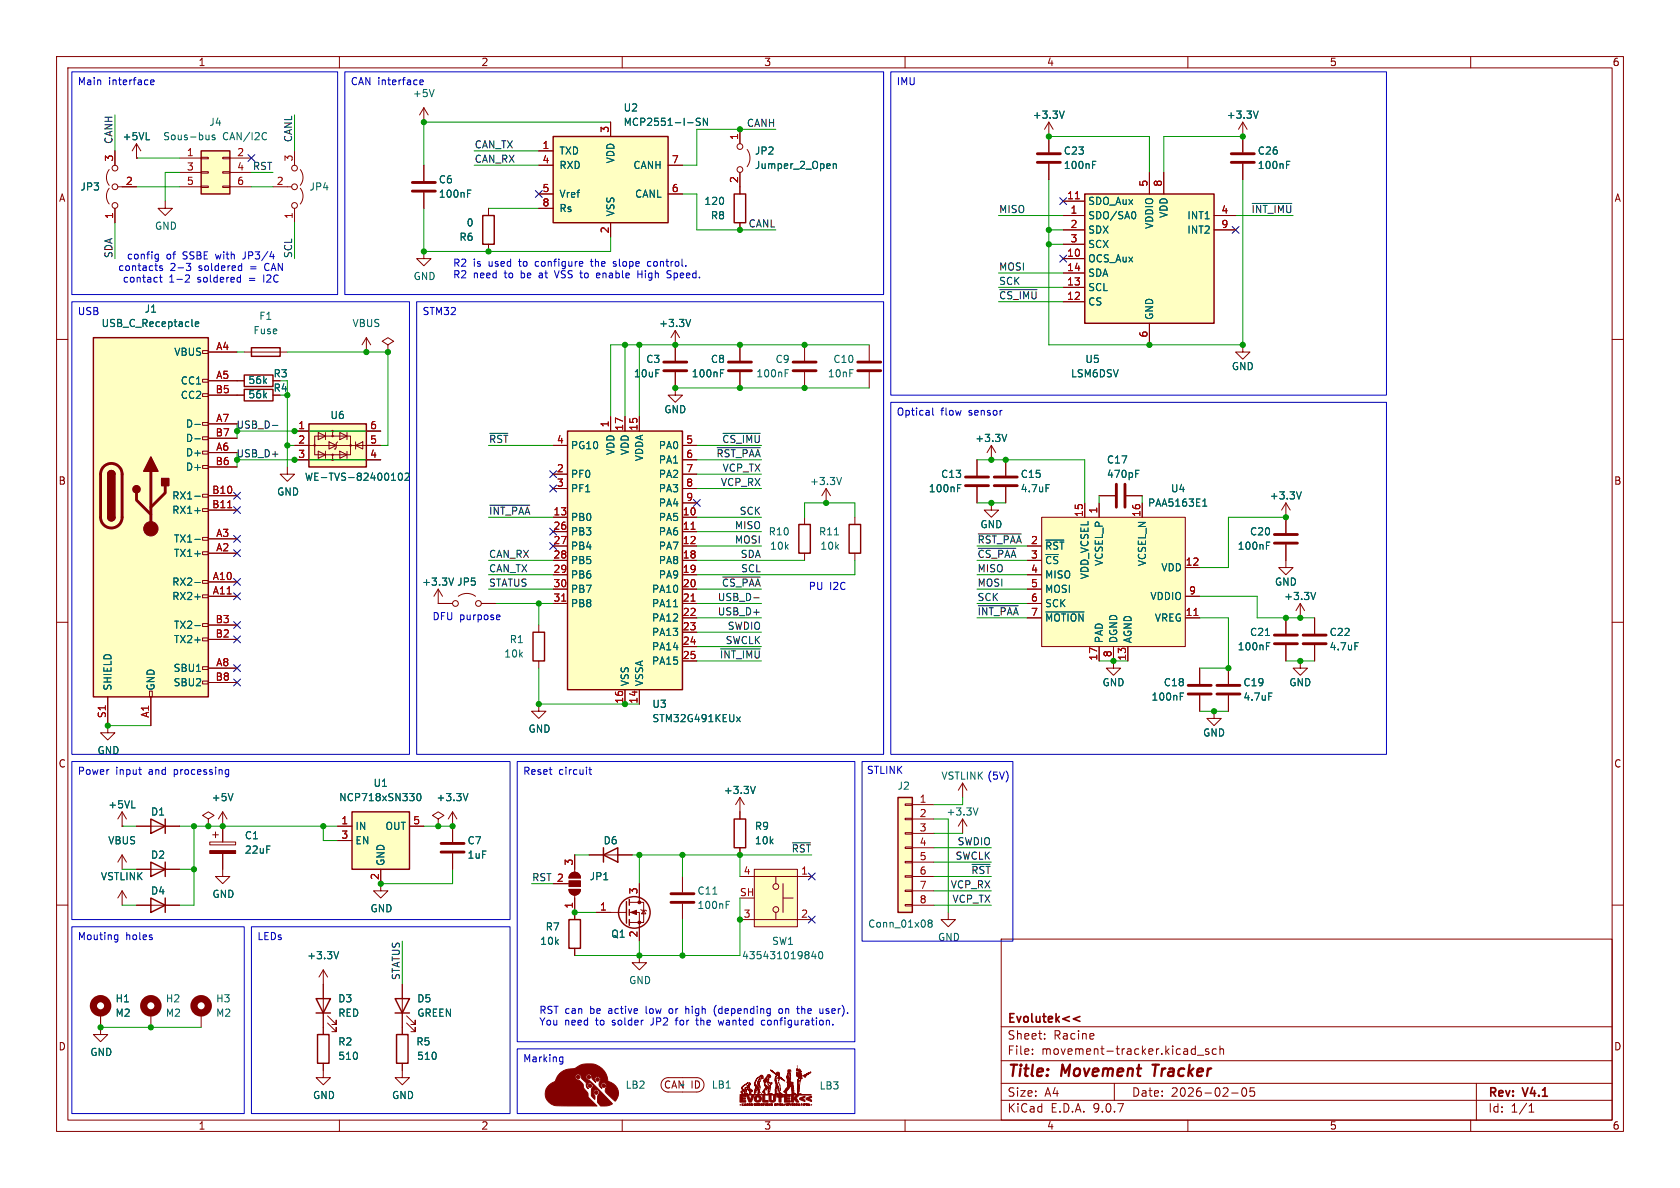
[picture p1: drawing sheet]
<svg xmlns="http://www.w3.org/2000/svg" width="297mm" height="210mm" viewBox="0 0 297 210" stroke-linecap="round" stroke-linejoin="round" font-family="sans-serif">
<defs><g id="words">
<g font-size="2.8" fill="#840000">
<text x="178" y="190.9">Title:</text>
<text x="187.7" y="190.9">Movement</text>
<text x="204.6" y="190.9">Tracker</text>
</g>
<g font-size="2.1" fill="#840000">
<text x="178" y="184">Sheet:</text>
<text x="178" y="181.2">Evolutek&lt;&lt;</text>
<text x="186.2" y="184">Racine</text>
<text x="178" y="186.7">File:</text>
<text x="184.1" y="186.7">movement-tracker.kicad_sch</text>
<text x="178" y="196.9">KiCad</text>
<text x="178" y="194.1">Size:</text>
<text x="184.7" y="194.1">A4</text>
<text x="185.7" y="196.9">E.D.A.</text>
<text x="193.3" y="196.9">9.0.7</text>
<text x="200" y="194.1">Date:</text>
<text x="207" y="194.1">2026-02-05</text>
<text x="263" y="194.3">Rev:</text>
<text x="263" y="196.9">Id:</text>
<text x="267.1" y="196.9">1/1</text>
<text x="269.4" y="194.3">V4.1</text>
</g>
<g font-size="1.8" fill="#840000">
<text x="35" y="11.9">1</text>
<text x="85" y="11.9">2</text>
<text x="135" y="11.9">3</text>
<text x="185" y="11.9">4</text>
<text x="235" y="11.9">5</text>
<text x="285" y="11.9">6</text>
<text x="10.3" y="35.9">A</text>
<text x="285.3" y="35.9">A</text>
<text x="48.3" y="69.4">R4</text>
<text x="48.3" y="66.9">R3</text>
<text x="10.3" y="85.9">B</text>
<text x="285.3" y="85.9">B</text>
<text x="10.3" y="135.9">C</text>
<text x="285.3" y="135.9">C</text>
<text x="10.3" y="185.9">D</text>
<text x="285.3" y="185.9">D</text>
<text x="117.3" y="192.6">CAN</text>
<text x="35" y="199.9">1</text>
<text x="85" y="199.9">2</text>
<text x="135" y="199.9">3</text>
<text x="185" y="199.9">4</text>
<text x="235" y="199.9">5</text>
<text x="285" y="199.9">6</text>
</g>
<g font-size="1.8" fill="#0000c2">
<text x="13.7" y="15.4">Main</text>
<text x="19.2" y="15.4">interface</text>
<text x="61.9" y="15.4">CAN interface</text>
<text x="158.4" y="15.4">IMU</text>
<text x="22.3" y="46.1">config</text>
<text x="29.4" y="46.1">of</text>
<text x="32.4" y="46.1">SSBE</text>
<text x="38.4" y="46.1">with</text>
<text x="43.4" y="46.1">JP3/4</text>
<text x="80" y="47.2">R2</text>
<text x="83.7" y="47.2">is</text>
<text x="86.5" y="47.2">used</text>
<text x="92" y="47.2">to</text>
<text x="95.1" y="47.2">configure</text>
<text x="105.2" y="47.2">the</text>
<text x="109.3" y="47.2">slope</text>
<text x="115.5" y="47.2">control.</text>
<text x="20.8" y="48.1">contacts</text>
<text x="21.6" y="50.2">contact</text>
<text x="29.9" y="50.2">1-2</text>
<text x="30.1" y="48.1">2-3</text>
<text x="35" y="50.2">soldered</text>
<text x="35.2" y="48.1">soldered</text>
<text x="44.3" y="50.2">=</text>
<text x="44.5" y="48.1">=</text>
<text x="47" y="50.2">I2C</text>
<text x="47.2" y="48.1">CAN</text>
<text x="80" y="49.3">R2</text>
<text x="83.7" y="49.3">need</text>
<text x="89.3" y="49.3">to</text>
<text x="92.4" y="49.3">be</text>
<text x="95.8" y="49.3">at</text>
<text x="98.8" y="49.3">VSS to</text>
<text x="106.5" y="49.3">enable</text>
<text x="114" y="49.3">High</text>
<text x="119.4" y="49.3">Speed.</text>
<text x="13.7" y="56">USB</text>
<text x="74.6" y="56">STM32</text>
<text x="158.4" y="73.8">Optical</text>
<text x="166.3" y="73.8">flow</text>
<text x="171.4" y="73.8">sensor</text>
<text x="142.9" y="104.5">PU</text>
<text x="146.6" y="104.5">I2C</text>
<text x="76.4" y="109.8">DFU purpose</text>
<text x="13.7" y="137.3">Power</text>
<text x="20.4" y="137.3">input</text>
<text x="26.4" y="137.3">and</text>
<text x="31" y="137.3">processing</text>
<text x="92.4" y="137.3">Reset</text>
<text x="98.8" y="137.3">circuit</text>
<text x="153.2" y="137">STLINK</text>
<text x="166.3" y="138">VSTLINK (5V)</text>
<text x="13.7" y="166.5">Mouting</text>
<text x="22.2" y="166.5">holes</text>
<text x="45.4" y="166.5">LEDs</text>
<text x="95.2" y="179.3">RST can</text>
<text x="104.4" y="179.3">be</text>
<text x="107.8" y="179.3">active</text>
<text x="114.6" y="179.3">low</text>
<text x="118.9" y="179.3">or</text>
<text x="122.1" y="179.3">high</text>
<text x="127.3" y="179.3">(depending</text>
<text x="139" y="179.3">on</text>
<text x="142.4" y="179.3">the</text>
<text x="146.6" y="179.3">user).</text>
<text x="95.2" y="181.4">You</text>
<text x="99.8" y="181.4">need</text>
<text x="105.5" y="181.4">to</text>
<text x="108.5" y="181.4">solder</text>
<text x="115.5" y="181.4">JP2</text>
<text x="120.2" y="181.4">for</text>
<text x="124" y="181.4">the</text>
<text x="128.1" y="181.4">wanted</text>
<text x="135.9" y="181.4">configuration.</text>
<text x="92.4" y="188.1">Marking</text>
</g>
<g font-size="1.8" fill="#006464">
<text x="72.9" y="17.4">+5V</text>
<text x="36.9" y="22.5">J4</text>
<text x="110.2" y="19.9">U2</text>
<text x="110.2" y="22.5">MCP2551-I-SN</text>
<text x="182.5" y="21.2">+3.3V</text>
<text x="216.8" y="21.2">+3.3V</text>
<text x="21.6" y="25">+5VL</text>
<text x="28.7" y="25">Sous-bus</text>
<text x="39.4" y="25">CAN/I2C</text>
<text x="98.8" y="27.5">TXD</text>
<text x="108.8" y="29" transform="rotate(-90 108.8 29)">VDD</text>
<text x="133.4" y="27.5">JP2</text>
<text x="188" y="27.5">C23</text>
<text x="222.3" y="27.5">C26</text>
<text x="14.1" y="33.9">JP3</text>
<text x="54.6" y="33.9">JP4</text>
<text x="77.5" y="32.6">C6</text>
<text x="77.5" y="35.2">100nF</text>
<text x="98.8" y="30.1">RXD</text>
<text x="98.8" y="35.2">Vref</text>
<text x="111.9" y="30.1">CANH</text>
<text x="112.2" y="35.2">CANL</text>
<text x="133.4" y="30.1">Jumper_2_Open</text>
<text x="188" y="30.1">100nF</text>
<text x="222.3" y="30.1">100nF</text>
<text x="27.3" y="40.8">GND</text>
<text x="82.4" y="40.2">0</text>
<text x="98.8" y="37.7">Rs</text>
<text x="108.8" y="38.4" transform="rotate(-90 108.8 38.4)">VSS</text>
<text x="124.4" y="36.4">120</text>
<text x="125.6" y="39">R8</text>
<text x="192.3" y="36.4">SDO_Aux</text>
<text x="192.3" y="39">SDO/SA0</text>
<text x="192.3" y="41.5">SDX</text>
<text x="204.1" y="40.6" transform="rotate(-90 204.1 40.6)">VDDIO</text>
<text x="206.6" y="38.6" transform="rotate(-90 206.6 38.6)">VDD</text>
<text x="209.8" y="39">INT1</text>
<text x="209.8" y="41.5">INT2</text>
<text x="81.1" y="42.8">R6</text>
<text x="192.3" y="44">SCX</text>
<text x="192.3" y="46.6">OCS_Aux</text>
<text x="73" y="49.7">GND</text>
<text x="192.3" y="49.1">SDA</text>
<text x="192.3" y="51.7">SCL</text>
<text x="17.9" y="58">USB_C_Receptacle</text>
<text x="25.5" y="55.5">J1</text>
<text x="44.7" y="59.3">Fuse</text>
<text x="45.7" y="56.7">F1</text>
<text x="62.2" y="58">VBUS</text>
<text x="116.4" y="58">+3.3V</text>
<text x="192.3" y="54.2">CS</text>
<text x="204.1" y="56.6" transform="rotate(-90 204.1 56.6)">GND</text>
<text x="30.7" y="63.1">VBUS</text>
<text x="114.1" y="64.4">C3</text>
<text x="125.6" y="64.4">C8</text>
<text x="137" y="64.4">C9</text>
<text x="147.2" y="64.4">C10</text>
<text x="191.8" y="64.4">U5</text>
<text x="217.7" y="65.6">GND</text>
<text x="31.9" y="68.2">CC1</text>
<text x="31.9" y="70.7">CC2</text>
<text x="43.8" y="70.6">56k</text>
<text x="43.8" y="68.1">56k</text>
<text x="112" y="66.9">10uF</text>
<text x="122.2" y="66.9">100nF</text>
<text x="133.6" y="66.9">100nF</text>
<text x="146.3" y="66.9">10nF</text>
<text x="189.2" y="66.9">LSM6DSV</text>
<text x="32.8" y="75.8">D-</text>
<text x="58.3" y="74.3">U6</text>
<text x="117.3" y="73.3">GND</text>
<text x="32.8" y="78.3">D-</text>
<text x="32.8" y="80.9">D+</text>
<text x="32.8" y="83.4">D+</text>
<text x="100.8" y="79.6">PG10</text>
<text x="108.8" y="80.5" transform="rotate(-90 108.8 80.5)">VDD</text>
<text x="111.4" y="80.5" transform="rotate(-90 111.4 80.5)">VDD</text>
<text x="113.9" y="81.6" transform="rotate(-90 113.9 81.6)">VDDA</text>
<text x="116.4" y="79.6">PA0</text>
<text x="116.4" y="82.1">PA1</text>
<text x="172.3" y="78.3">+3.3V</text>
<text x="195.6" y="82.1">C17</text>
<text x="30.3" y="88.5">RX1-</text>
<text x="48.9" y="87.8">GND</text>
<text x="53.8" y="85.2">WE-TVS-82400102</text>
<text x="100.8" y="84.7">PF0</text>
<text x="100.8" y="87.2">PF1</text>
<text x="116.4" y="84.7">PA2</text>
<text x="116.4" y="87.2">PA3</text>
<text x="116.4" y="89.8">PA4</text>
<text x="143.1" y="86">+3.3V</text>
<text x="164.1" y="87.2">100nF</text>
<text x="166.3" y="84.7">C13</text>
<text x="180.3" y="84.7">C15</text>
<text x="180.3" y="87.2">4.7uF</text>
<text x="195.6" y="84.7">470pF</text>
<text x="202.9" y="89.8">PAA5163E1</text>
<text x="206.9" y="87.2">U4</text>
<text x="224.4" y="88.5">+3.3V</text>
<text x="30.3" y="91">RX1+</text>
<text x="100.8" y="92.3">PB0</text>
<text x="100.8" y="94.8">PB3</text>
<text x="116.4" y="92.3">PA5</text>
<text x="116.4" y="94.8">PA6</text>
<text x="135.8" y="94.8">R10</text>
<text x="144.7" y="94.8">R11</text>
<text x="173.2" y="93.6">GND</text>
<text x="220.9" y="94.8">C20</text>
<text x="30.7" y="96.1">TX1-</text>
<text x="30.7" y="98.7">TX1+</text>
<text x="100.8" y="97.4">PB4</text>
<text x="100.8" y="99.9">PB5</text>
<text x="116.4" y="97.4">PA7</text>
<text x="116.4" y="99.9">PA8</text>
<text x="136" y="97.4">10k</text>
<text x="144.9" y="97.4">10k</text>
<text x="184.7" y="97.4">~{RST}</text>
<text x="184.7" y="99.9">~{CS}</text>
<text x="195.2" y="100.1" transform="rotate(-90 195.2 100.1)">VCSEL_P</text>
<text x="202.8" y="100.2" transform="rotate(-90 202.8 100.2)">VCSEL_N</text>
<text x="205.2" y="101.2">VDD</text>
<text x="218.7" y="97.4">100nF</text>
<text x="30.3" y="103.7">RX2-</text>
<text x="30.3" y="106.3">RX2+</text>
<text x="74.5" y="103.7">+3.3V</text>
<text x="80.7" y="103.7">JP5</text>
<text x="100.8" y="102.5">PB6</text>
<text x="100.8" y="105">PB7</text>
<text x="100.8" y="107.5">PB8</text>
<text x="115.2" y="105">PA10</text>
<text x="115.2" y="107.5">PA11</text>
<text x="116.4" y="102.5">PA9</text>
<text x="184.7" y="102.5">MISO</text>
<text x="184.7" y="105">MOSI</text>
<text x="184.7" y="107.5">SCK</text>
<text x="192.6" y="102.5" transform="rotate(-90 192.6 102.5)">VDD_VCSEL</text>
<text x="203.3" y="106.3">VDDIO</text>
<text x="225.3" y="103.7">GND</text>
<text x="226.9" y="106.3">+3.3V</text>
<text x="30.7" y="111.4">TX2-</text>
<text x="30.7" y="113.9">TX2+</text>
<text x="90" y="113.9">R1</text>
<text x="115.2" y="110.1">PA12</text>
<text x="115.2" y="112.6">PA13</text>
<text x="184.7" y="110.1">~{MOTION}</text>
<text x="195.2" y="113.8" transform="rotate(-90 195.2 113.8)">PAD</text>
<text x="197.7" y="113.8" transform="rotate(-90 197.7 113.8)">DGND</text>
<text x="200.3" y="113.8" transform="rotate(-90 200.3 113.8)">AGND</text>
<text x="204.1" y="110.1">VREG</text>
<text x="220.9" y="112.6">C21</text>
<text x="235" y="112.6">C22</text>
<text x="30.6" y="119">SBU1</text>
<text x="89" y="116.4">10k</text>
<text x="115.2" y="115.2">PA14</text>
<text x="115.2" y="117.7">PA15</text>
<text x="218.7" y="115.2">100nF</text>
<text x="235" y="115.2">4.7uF</text>
<text x="19.9" y="122.2" transform="rotate(-90 19.9 122.2)">SHIELD</text>
<text x="27.5" y="122.2" transform="rotate(-90 27.5 122.2)">GND</text>
<text x="30.6" y="121.5">SBU2</text>
<text x="111.4" y="121.4" transform="rotate(-90 111.4 121.4)">VSS</text>
<text x="113.9" y="121.4" transform="rotate(-90 113.9 121.4)">VSSA</text>
<text x="115.2" y="125.3">U3</text>
<text x="194.8" y="121.5">GND</text>
<text x="203.5" y="124.1">100nF</text>
<text x="205.6" y="121.5">C18</text>
<text x="219.7" y="121.5">C19</text>
<text x="219.7" y="124.1">4.7uF</text>
<text x="227.8" y="121.5">GND</text>
<text x="93.3" y="129.7">GND</text>
<text x="115.2" y="127.9">STM32G491KEUx</text>
<text x="212.6" y="130.4">GND</text>
<text x="17.1" y="133.5">GND</text>
<text x="19" y="143.1">+5VL</text>
<text x="37.3" y="141.8">+5V</text>
<text x="59.9" y="141.8">NCP718xSN330</text>
<text x="65.9" y="139.3">U1</text>
<text x="77.1" y="141.8">+3.3V</text>
<text x="127.9" y="140.6">+3.3V</text>
<text x="158.6" y="139.8">J2</text>
<text x="19" y="149.5">VBUS</text>
<text x="26.6" y="144.4">D1</text>
<text x="43.2" y="148.6">C1</text>
<text x="62.7" y="146.9">IN</text>
<text x="62.7" y="149.5">EN</text>
<text x="68.1" y="146.9">OUT</text>
<text x="82.6" y="149.5">C7</text>
<text x="106.6" y="149.5">D6</text>
<text x="133.4" y="146.9">R9</text>
<text x="133.4" y="149.5">10k</text>
<text x="167.2" y="144.4">+3.3V</text>
<text x="17.7" y="155.8">VSTLINK</text>
<text x="26.6" y="152">D2</text>
<text x="43.2" y="151.1">22uF</text>
<text x="68.2" y="153.2" transform="rotate(-90 68.2 153.2)">GND</text>
<text x="82.6" y="152">1uF</text>
<text x="104.1" y="155.8">JP1</text>
<text x="26.6" y="158.3">D4</text>
<text x="37.5" y="158.9">GND</text>
<text x="65.4" y="161.5">GND</text>
<text x="123.2" y="160.9">100nF</text>
<text x="123.2" y="158.3">C11</text>
<text x="95.4" y="167.2">10k</text>
<text x="96.4" y="164.7">R7</text>
<text x="108" y="166">Q1</text>
<text x="136.4" y="167.2">SW1</text>
<text x="153.4" y="164.2">Conn_01x08</text>
<text x="165.7" y="166.5">GND</text>
<text x="54.2" y="169.8">+3.3V</text>
<text x="131.1" y="169.8">435431019840</text>
<text x="20.3" y="179.9">M2</text>
<text x="20.3" y="177.4">H1</text>
<text x="29.2" y="179.9">M2</text>
<text x="29.2" y="177.4">H2</text>
<text x="38.1" y="179.9">M2</text>
<text x="38.1" y="177.4">H3</text>
<text x="59.7" y="177.4">D3</text>
<text x="59.7" y="179.9">RED</text>
<text x="73.7" y="177.4">D5</text>
<text x="73.7" y="179.9">GREEN</text>
<text x="111.1" y="174.2">GND</text>
<text x="59.7" y="185">R2</text>
<text x="73.5" y="185">R5</text>
<text x="15.9" y="186.9">GND</text>
<text x="59.7" y="187.6">510</text>
<text x="73.6" y="187.6">510</text>
<text x="55.2" y="194.5">GND</text>
<text x="69.2" y="194.5">GND</text>
<text x="110.5" y="192.7">LB2</text>
<text x="120.1" y="192.6">~ ID</text>
<text x="125.7" y="192.6">LB1</text>
<text x="144.8" y="192.8">LB3</text>
</g>
<g font-size="1.8" fill="#a90000">
<text x="107.7" y="23.6" transform="rotate(-90 107.7 23.6)">3</text>
<text x="20.1" y="28.6" transform="rotate(-90 20.1 28.6)">3</text>
<text x="32.9" y="27.7">1</text>
<text x="41.8" y="27.7">2</text>
<text x="51.8" y="28.6" transform="rotate(-90 51.8 28.6)">3</text>
<text x="95.8" y="26.4">1</text>
<text x="95.8" y="29">4</text>
<text x="118.7" y="29">7</text>
<text x="130.6" y="24.8" transform="rotate(-90 130.6 24.8)">1</text>
<text x="22.2" y="32.8">2</text>
<text x="32.9" y="30.2">3</text>
<text x="32.9" y="32.8">5</text>
<text x="41.8" y="30.2">4</text>
<text x="41.8" y="32.8">6</text>
<text x="48.8" y="32.8">2</text>
<text x="95.8" y="34">5</text>
<text x="118.7" y="34">6</text>
<text x="130.6" y="32.5" transform="rotate(-90 130.6 32.5)">2</text>
<text x="188.6" y="35.3">11</text>
<text x="202.9" y="33.1" transform="rotate(-90 202.9 33.1)">5</text>
<text x="205.5" y="33.1" transform="rotate(-90 205.5 33.1)">8</text>
<text x="20.1" y="38.8" transform="rotate(-90 20.1 38.8)">1</text>
<text x="51.8" y="38.8" transform="rotate(-90 51.8 38.8)">1</text>
<text x="95.8" y="36.6">8</text>
<text x="107.7" y="41.3" transform="rotate(-90 107.7 41.3)">2</text>
<text x="189.2" y="37.8">1</text>
<text x="189.2" y="40.4">2</text>
<text x="215.8" y="37.8">4</text>
<text x="215.8" y="40.4">9</text>
<text x="188.6" y="45.5">10</text>
<text x="189.2" y="42.9">3</text>
<text x="188.6" y="48">14</text>
<text x="188.6" y="50.5">13</text>
<text x="188.6" y="53.1">12</text>
<text x="202.9" y="59.8" transform="rotate(-90 202.9 59.8)">6</text>
<text x="38.1" y="62">A4</text>
<text x="38" y="69.6">B5</text>
<text x="38.1" y="67.1">A5</text>
<text x="38" y="77.2">B7</text>
<text x="38.1" y="74.7">A7</text>
<text x="52.6" y="75.9">1</text>
<text x="65.3" y="75.9">6</text>
<text x="107.7" y="75.6" transform="rotate(-90 107.7 75.6)">1</text>
<text x="110.2" y="76.2" transform="rotate(-90 110.2 76.2)">17</text>
<text x="112.8" y="76.2" transform="rotate(-90 112.8 76.2)">15</text>
<text x="38" y="82.3">B6</text>
<text x="38.1" y="79.8">A6</text>
<text x="52.6" y="78.5">2</text>
<text x="52.6" y="81">3</text>
<text x="65.3" y="78.5">5</text>
<text x="65.3" y="81">4</text>
<text x="98.4" y="78.5">4</text>
<text x="98.4" y="83.6">2</text>
<text x="121.2" y="78.5">5</text>
<text x="121.2" y="81">6</text>
<text x="121.2" y="83.6">7</text>
<text x="37.4" y="87.4">B10</text>
<text x="37.4" y="89.9">B11</text>
<text x="98.4" y="86.1">3</text>
<text x="121.2" y="86.1">8</text>
<text x="121.2" y="88.6">9</text>
<text x="38.1" y="95">A3</text>
<text x="97.7" y="91.2">13</text>
<text x="97.7" y="93.7">26</text>
<text x="120.6" y="91.2">10</text>
<text x="120.6" y="93.7">11</text>
<text x="191.5" y="91.5" transform="rotate(-90 191.5 91.5)">15</text>
<text x="194.1" y="90.9" transform="rotate(-90 194.1 90.9)">1</text>
<text x="201.7" y="91.5" transform="rotate(-90 201.7 91.5)">16</text>
<text x="38.1" y="97.5">A2</text>
<text x="97.7" y="96.3">27</text>
<text x="97.7" y="98.8">28</text>
<text x="97.7" y="101.3">29</text>
<text x="120.6" y="96.3">12</text>
<text x="120.6" y="98.8">18</text>
<text x="120.6" y="101.3">19</text>
<text x="182.2" y="96.3">2</text>
<text x="182.2" y="101.3">4</text>
<text x="182.2" y="98.8">3</text>
<text x="209.5" y="100.1">12</text>
<text x="37.5" y="102.6">A10</text>
<text x="37.5" y="105.2">A11</text>
<text x="97.7" y="103.9">30</text>
<text x="97.7" y="106.4">31</text>
<text x="120.6" y="103.9">20</text>
<text x="120.6" y="106.4">21</text>
<text x="182.2" y="103.9">5</text>
<text x="182.2" y="106.4">6</text>
<text x="210.1" y="105.2">9</text>
<text x="38" y="110.2">B3</text>
<text x="38" y="112.8">B2</text>
<text x="120.6" y="109">22</text>
<text x="120.6" y="111.5">23</text>
<text x="182.2" y="109">7</text>
<text x="209.5" y="109">11</text>
<text x="38.1" y="117.9">A8</text>
<text x="120.6" y="114">24</text>
<text x="120.6" y="116.6">25</text>
<text x="194.1" y="116.9" transform="rotate(-90 194.1 116.9)">17</text>
<text x="196.6" y="116.3" transform="rotate(-90 196.6 116.3)">8</text>
<text x="199.1" y="116.9" transform="rotate(-90 199.1 116.9)">13</text>
<text x="38" y="120.4">B8</text>
<text x="110.2" y="124.5" transform="rotate(-90 110.2 124.5)">16</text>
<text x="112.8" y="124.5" transform="rotate(-90 112.8 124.5)">14</text>
<text x="18.8" y="127" transform="rotate(-90 18.8 127)">S1</text>
<text x="26.4" y="127" transform="rotate(-90 26.4 127)">A1</text>
<text x="162.5" y="142">1</text>
<text x="60.3" y="145.8">1</text>
<text x="60.3" y="148.3">3</text>
<text x="73" y="145.8">5</text>
<text x="162.5" y="144.5">2</text>
<text x="162.5" y="147.1">3</text>
<text x="162.5" y="149.6">4</text>
<text x="67.1" y="155.6" transform="rotate(-90 67.1 155.6)">2</text>
<text x="98.4" y="156">2</text>
<text x="101.3" y="153.1" transform="rotate(-90 101.3 153.1)">3</text>
<text x="131.4" y="154.7">4</text>
<text x="141.5" y="154.7">1</text>
<text x="162.5" y="152.1">5</text>
<text x="162.5" y="154.7">6</text>
<text x="101.3" y="160.7" transform="rotate(-90 101.3 160.7)">1</text>
<text x="106" y="161">1</text>
<text x="112.8" y="158.2" transform="rotate(-90 112.8 158.2)">3</text>
<text x="130.7" y="158.5">SH</text>
<text x="162.5" y="157.2">7</text>
<text x="162.5" y="159.8">8</text>
<text x="112.8" y="165.8" transform="rotate(-90 112.8 165.8)">2</text>
<text x="131.4" y="162.3">3</text>
<text x="141.5" y="162.3">2</text>
</g>
<g font-size="1.8" fill="#0f0f0f">
<text x="131.9" y="22.5">CANH</text>
<text x="20" y="25.5" transform="rotate(-90 20 25.5)">CANH</text>
<text x="51.7" y="25.2" transform="rotate(-90 51.7 25.2)">CANL</text>
<text x="83.8" y="28.9">CAN_RX</text>
<text x="83.8" y="26.3">CAN_TX</text>
<text x="44.6" y="30.1">RST</text>
<text x="132.2" y="40.3">CANL</text>
<text x="176.5" y="37.8">MISO</text>
<text x="221.1" y="37.8">~{INT_IMU}</text>
<text x="20" y="45.7" transform="rotate(-90 20 45.7)">SDA</text>
<text x="51.7" y="45.7" transform="rotate(-90 51.7 45.7)">SCL</text>
<text x="176.5" y="47.9">MOSI</text>
<text x="176.5" y="53">~{CS_IMU}</text>
<text x="176.5" y="50.5">SCK</text>
<text x="86.4" y="78.4">~{RST}</text>
<text x="126.6" y="80.9">~{RST_PAA}</text>
<text x="127.6" y="78.4">~{CS_IMU}</text>
<text x="127.6" y="83.5">VCP_TX</text>
<text x="127.3" y="86">VCP_RX</text>
<text x="86.4" y="91.1">~{INT_PAA}</text>
<text x="129.8" y="93.6">MISO</text>
<text x="130.7" y="91.1">SCK</text>
<text x="86.4" y="101.3">CAN_TX</text>
<text x="86.4" y="98.7">CAN_RX</text>
<text x="129.8" y="96.2">MOSI</text>
<text x="130.8" y="98.7">SDA</text>
<text x="130.9" y="101.3">SCL</text>
<text x="172.7" y="98.7">~{CS_PAA}3</text>
<text x="172.7" y="96.2">~{RST_PAA}</text>
<text x="172.7" y="101.3">MISO</text>
<text x="86.4" y="103.8">STATUS</text>
<text x="126.8" y="106.3">USB_D-</text>
<text x="127.5" y="103.8">~{CS_PAA}</text>
<text x="172.7" y="103.8">MOSI</text>
<text x="172.7" y="106.3">SCK</text>
<text x="126.8" y="108.9">USB_D+</text>
<text x="128.2" y="114">SWCLK</text>
<text x="128.6" y="111.4">SWDIO</text>
<text x="172.7" y="108.9">~{INT_PAA}7</text>
<text x="127.2" y="116.5">~{INT_IMU}</text>
<text x="169.2" y="149.5">SWDIO</text>
<text x="94" y="155.9">RST 2</text>
<text x="139.9" y="150.8">~{RST}</text>
<text x="168.8" y="152.1">SWCLK</text>
<text x="171.6" y="154.6">~{RST}</text>
<text x="168" y="157.1">VCP_RX</text>
<text x="168.3" y="159.7">VCP_TX</text>
<text x="70.8" y="173.3" transform="rotate(-90 70.8 173.3)">STATUS</text>
</g>
<g font-size="1.8" fill="#009600">
<text x="41.7" y="75.9">USB_D-</text>
<text x="41.7" y="80.9">USB_D+</text>
</g>
</g></defs>
<g fill="none" stroke="#840000" stroke-width=".18">
<path d="M10 10h277v190h-277zM12 12h273v186h-273zM60 10v2M110 10v2M160 10v2M210 10v2M260 10v2M185.4 24.1v2.8M185.4 29v2.8M219.7 21.6l-.8 1.3M219.7 21.6l.8 1.3M219.7 21.6v5.3"/>
<path d="M219.7 29v2.8M10 60h2M219.7 61v1.2h1.3l-1.3 1.3-1.3-1.3h1.3M285 60h2M10 110h2M232.4 109.2v2.8M232.4 114v2.8M285 110h2M170.2 144.8l-.8 1.3M170.2 144.8l.7 1.3M170.2 144.8v2.5M10 160h2"/>
<path d="M177 166h108v32h-108zM285 160h2M60 198v2M110 198v2M160 198v2M177 194.5h108M177 191.5h108M177 187.5h108M177 181.5h108M182.5 186.3v.1M182.5 185.5v.1M184.7 183.6v.1"/>
<path d="M184.7 182.8v.1M193.3 182.8l.1 .3-.7 .1M197 191.5v3M210 198v2M211.7 186.5h1.1M213.7 185.5l-.4-.1-.2 .2 .1 .2 .5 .2v.3h-.6M215 185.5l-.4-.1-.3 .3v.4l.2 .2h.5M215.7 185.5l.2-.1 .3 .1 .1 .9M215.7 184.9v1.5M217.7 193.2h1.2M219.7 192.4l.2-.1a.81 .81 0 0 1 .6 .6 .81 .81 0 0 1-.3 .8l-.2 .1a.81 .81 0 0 1-.3-1.4zM221.7 192.3h-.7v.7l.2-.1h.5l.1 .3-.1 .5-.2 .1-.5-.1"/>
<path d="M260 198v2M261 191.5v6.5M270.3 196.6h.9M270.3 195.5l.4-.4v1.5"/>
</g>
<path d="M203.7 188.2h1.2M204.3 188.2l-.2 2" fill="none" stroke="#840000" stroke-width=".4"/>
<path d="M190.9 179.7l-1.1 .4 1.1 .4" fill="none" stroke="#840000" stroke-width=".3"/>
<path d="M222.4 19.6l-.4 1.3M193.2 29.1h.4M193.2 28.5h.6M227.4 29.1h.5M227.4 28.5h.6M239.5 113.6h.6M172.9 142.8l-.4 1.3" fill="none" stroke="#006464" stroke-width=".18"/>
<path d="M183.4 27.2h4.1M183.4 28.7h4.1M217.7 27.2h4M217.7 28.7h4M230.4 113.8h4M230.4 112.3h4" fill="none" stroke="#840000" stroke-width=".51"/>
<path d="M158.7 141h2.6v20.3h-2.6z" fill="#ffffc2"/>
<path d="M94.2 111.8h2.1v5h-2.1zM26.7 158.8l2.5 1.2-2.5 1.3zM26.7 152.4l2.5 1.3-2.5 1.2zM29.2 152.4v2.5M29.2 158.8v2.5M158.7 141h2.6v20.3h-2.6z" fill="none" stroke="#840000" stroke-width=".25"/>
<g fill="none" stroke="#840000" stroke-width=".18">
<path d="M227.3 99.1v1.2h1.3l-1.3 1.3-1.2-1.3h1.2M77.5 104.1l-.8 1.3M77.5 104.1l.7 1.3M77.5 104.1v2.6h2.5M81 105.4a2.54 2.54 0 0 1 3.1 0M85.1 106.7h2.5M95.2 110.5v1.3M95.2 116.8v1.3M95.2 124.5v1.2h1.3l-1.3 1.3-1.2-1.3h1.2M24.1 153.7h7.6M160 142.1h1.3v.3h-1.3zM160 144.7h1.3v.2h-1.3z"/>
<path d="M160 147.2h1.3v.2h-1.3zM160 149.7h1.3v.3h-1.3zM160 152.3h1.3v.2h-1.3zM160 154.8h1.3v.3h-1.3zM160 157.4h1.3v.2h-1.3zM160 159.9h1.3v.2h-1.3zM161.3 142.2h3.8M161.3 144.8h3.8M161.3 147.3h3.8M161.3 149.9h3.8M161.3 152.4h3.8M161.3 154.9h3.8"/>
<path d="M161.3 157.5h3.8M24.1 160h7.6M161.3 160h3.8M167.6 161.3v1.3h1.3l-1.3 1.2-1.2-1.2h1.2"/>
<circle cx="80.5" cy="106.7" r=".51"/>
<circle cx="84.6" cy="106.7" r=".51"/>
</g>
<path d="M80.2 102.2l-.4 1.2M164.3 163.2l-.2-.3 .2-.3h.2l.3 .3-.3 .3M164.3 163.2l-.2 .2v.4l.2 .1 .4-.1 .1-.1v-.3l-.3-.2M164.3 163.2h.2" fill="none" stroke="#006464" stroke-width=".18"/>
<path d="M100.3 76.2h20.3v45.7h-20.3z" fill="#ffffc2"/>
<path d="M129.8 34.3h2v5.1h-2zM100.3 76.2h20.3v45.7h-20.3zM26.7 144.8l2.5 1.3-2.5 1.2zM29.2 144.8v2.5" fill="none" stroke="#840000" stroke-width=".25"/>
<g fill="none" stroke="#840000" stroke-width=".18">
<path d="M130.8 22.9v2.5M130.8 30.5v3.8M130.8 39.4v1.2M132.1 26.4a2.54 2.54 0 0 1 0 3.1M97.8 78.7h2.5M107.9 73.7v2.5M110.5 73.7v2.5M113 73.7v2.5M120.6 78.7h2.6M153.7 61v2.8M153.7 65.8v2.8M97.8 83.8h2.5"/>
<path d="M97.8 86.4h2.5M97.8 91.4h2.5M97.8 94h2.5M97.8 96.5h2.5M97.8 99.1h2.5M120.6 83.8h2.6M120.6 86.4h2.6M120.6 91.4h2.6M120.6 94h2.6M120.6 96.5h2.6M120.6 99.1h2.6M120.6 81.3h2.6"/>
<path d="M120.6 88.9h2.6M172.7 81.3v2.8M172.7 86.1v2.8M175.3 88.9v1.3h1.2l-1.2 1.2-1.3-1.2h1.3M97.8 101.6h2.5M97.8 104.1h2.5M97.8 106.7h2.5M120.6 101.6h2.6M120.6 104.1h2.6M120.6 106.7h2.6M120.6 109.2h2.6M120.6 111.8h2.6"/>
<path d="M120.6 114.3h2.6M120.6 116.8h2.6M212.1 118.1v2.8M110.5 121.9v2.6M113 121.9v2.6M212.1 122.9v2.8M21.6 151.1l-.8 1.3M21.6 151.1l.8 1.3M21.6 151.1v2.6M24.1 146.1h7.6M80 143.5v5.3M80 150.9v2.8"/>
<path d="M80 143.5l-.8 1.3M80 143.5l.8 1.3"/>
<circle cx="130.8" cy="30" r=".51"/>
<circle cx="130.8" cy="25.9" r=".51"/>
</g>
<path d="M122.2 93.6h.7M99.3 106.3h.7M122.2 106.3h.7" fill="none" stroke="#a90000" stroke-width=".18"/>
<path d="M147.3 28.9v.9M147.3 29.1l.2-.2 .3 .1 .1 .8M169.3 86.3h.4M169.3 85.7h.6M119.1 107.3h.7M130.2 126.7l.7 .9M130.9 126.7l-.7 .9M208.7 123.1h.4M208.7 122.5h.6M82.7 140.3l-.4 1.2" fill="none" stroke="#006464" stroke-width=".18"/>
<path d="M151.6 64h4.1M151.6 65.5h4.1M170.7 85.9h4.1M170.7 84.3h4.1M210.1 122.7h4M210.1 121.2h4M78 149.1h4M78 150.6h4" fill="none" stroke="#840000" stroke-width=".51"/>
<path d="M191.8 34.3h22.8v22.9h-22.8z" fill="#ffffc2"/>
<g fill="none" stroke="#840000" stroke-width=".25">
<path d="M191.8 34.3h22.8v22.9h-22.8zM110.7 159.4v3.8M111.3 159v1M111.3 160.8v1M111.3 162.6v1"/>
<circle cx="112.1" cy="161.3" r="2.79"/>
</g>
<g fill="none" stroke="#840000" stroke-width=".18">
<path d="M74.9 19.1l-.7 1.2M74.9 19.1l.8 1.2M74.9 19.1v2.5M74.9 29.2v2.8M74.9 34v2.8M185.4 21.6l-.7 1.3M185.4 21.6l.8 1.3M185.4 21.6v2.5M188 35.6h3.8M188 38.1h3.8M203.2 30.5v3.8M205.7 30.5v3.8"/>
<path d="M214.6 38.1h3.8M74.9 44.5v1.2h1.3l-1.3 1.3-1.2-1.3h1.2M188 40.6h3.8M188 43.2h3.8M188 45.7h3.8M188 48.3h3.8M188 50.8h3.8M188 53.3h3.8M203.2 57.2v3.8M214.6 40.6h3.8M111.3 159.5h2.5v3.6h-2.5M113 156.2v3.3"/>
<path d="M105.4 161.3h5.3M111.3 161.3h1.7v5.1M113.3 160.8l.1 .1h.8l.1 .1M113.8 160.9l.4 .6h-.8z"/>
</g>
<path d="M190.1 35.1h.7" fill="none" stroke="#a90000" stroke-width=".18"/>
<path d="M76.7 15.8l-.4 1.3M188.1 19.6l-.4 1.3M82.7 34.2h.4M82.7 33.6h.6M200.5 37.4a.79 .79 0 0 1 0 1.3" fill="none" stroke="#006464" stroke-width=".18"/>
<path d="M72.9 32.3h4.1M72.9 33.8h4.1" fill="none" stroke="#840000" stroke-width=".51"/>
<g fill="#840000" stroke="#840000" stroke-width=".18">
<path d="M111.5 161.3l1-.4v.8z"/>
<circle cx="113" cy="159.5" r=".25"/>
<circle cx="113" cy="163.1" r=".25"/>
</g>
<path d="M133.3 153.7h7.7v10.1h-7.7z" fill="#ffffc2"/>
<g fill="none" stroke="#840000" stroke-width=".18">
<path d="M19.3 33.3a2.26 2.26 0 0 0 0 2.8M19.3 30a2.26 2.26 0 0 0 0 2.8M20.3 26.7v2.5M20.3 36.8v2.6M20.8 33h3.3M24.1 27.9h.1M24.1 25.4l-.7 1.3M24.1 25.4l.8 1.3M24.1 25.4v2.5M29.2 35.6v1.2h1.3l-1.3 1.3-1.3-1.3h1.3M48.3 33h3.3M52.1 26.7v2.5"/>
<path d="M52.1 36.8v2.6M53.1 30a2.26 2.26 0 0 1 0 2.8M53.1 33.3a2.26 2.26 0 0 1 0 2.8M41.9 69.9h1.3M41.9 67.3h1.3M43.2 62.2h7.6M119.4 68.6v1.3h1.2l-1.2 1.2-1.3-1.2h1.3M175.3 78.7l-.8 1.3M175.3 78.7l.7 1.3M175.3 78.7v2.6M227.3 88.9l-.7 1.3M227.3 88.9l.8 1.3"/>
<path d="M227.3 88.9v2.5M217.2 118.1v2.8M227.3 109.2v2.8M227.3 114v2.8M217.2 122.9v2.8M77.5 144.8l1-.7-1-.6-1 .6 1 .7v1.3M77.5 146.1h.1M130.8 154.9h12.7M133.3 153.7h7.7v10.1h-7.7zM137.2 154.9v1.3M138.4 158.8h1.8M138.4 156.2v5.1"/>
<path d="M101.6 161.3v1.3M101.6 167.6v1.3M113 168.9v1.3h1.3l-1.3 1.3-1.2-1.3h1.2M130.8 162.6h12.7M137.2 161.3v1.3M123.2 190.5h-5.1a1.27 1.27 0 0 0-1.2 1.3 1.27 1.27 0 0 0 1.2 1.2M123.2 190.5a1.27 1.27 0 0 1 1.3 1.3 1.27 1.27 0 0 1-1.3 1.2"/>
<circle cx="20.3" cy="33" r=".51"/>
<circle cx="20.3" cy="29.7" r=".51"/>
<circle cx="20.3" cy="36.3" r=".51"/>
<circle cx="52.1" cy="33" r=".51"/>
<circle cx="52.1" cy="29.7" r=".51"/>
<circle cx="52.1" cy="36.3" r=".51"/>
<circle cx="137.2" cy="156.7" r=".51"/>
<circle cx="137.2" cy="160.8" r=".51"/>
</g>
<path d="M25.9 24.7h.6M178 76.8l-.4 1.2M230.1 86.9l-.5 1.3M223.7 112.3h.7M223.9 114.2h.4M223.9 113.6h.6M224.3 122.5h.6M143.8 168.2l-.3 .9h.8M144.1 168.6v.9M144.8 168.3l.2-.1a.68 .68 0 0 1 .5 .7 .68 .68 0 0 1-.5 .6l-.2-.1-.1-.4z" fill="none" stroke="#006464" stroke-width=".18"/>
<path d="M43.2 68.8h5.1v2.1h-5.1zM43.2 66.3h5.1v2h-5.1zM44.4 61.5h5.1v1.5h-5.1zM100.6 162.6h2v5h-2z" fill="none" stroke="#840000" stroke-width=".25"/>
<g fill="#840000" stroke="#840000" stroke-width=".18">
<path d="M130.8 195.3h.2z"/>
<path d="M131.2 193.2h.1z"/>
<path d="M131.2 195.1l.2 .3h-.2z"/>
<path d="M131.5 195.1v.1z"/>
<path d="M131.7 195.1l.2 .1 .1 .2h-.4l.1-.1h.1h-.1z"/>
<path d="M131.7 192.3l.1 .1 .2-.2-.2 .3z"/>
<path d="M130.8 193.7h1v.2h-.6v.2h.6v.2h-.6v.3h.6v.2h-1z"/>
<path d="M131.3 192l1-.7-.3 .3a1.04 1.04 0 0 0-.8 .9l.5 .2v.6h.5h-.6v-.6l-.2 .2 .2-.2-.2 .1a.27 .27 0 0 0-.3 .1 .27 .27 0 0 0 .1 .3l.2 .1a.27 .27 0 0 1-.3-.1 .27 .27 0 0 1-.1-.3 .31 .31 0 0 0 .3-.2 .31 .31 0 0 0-.2-.4z"/>
<path d="M131.8 192.5l.1 .6z"/>
<path d="M132 195.1h.3l-.2 .1 .2 .2h-.3l.2-.1z"/>
<path d="M132.3 191.8l.1 .2z"/>
<path d="M132.4 192.1v.2z"/>
<path d="M132.4 191.9l.1 .5z"/>
<path d="M132.4 195.1h.2l-.1 .1 .1 .1a.15 .15 0 0 1-.1 .1 .15 .15 0 0 1-.1-.1h.2z"/>
<path d="M132.4 191.6l.2 .2h-.2h.2z"/>
<path d="M132.1 191.9l.1 .1a.9 .9 0 0 0 .4 1l.1 .3h-.2v-.3a.85 .85 0 0 1-.4-1z"/>
<path d="M132 193.7h.3l.3 .8 .3-.8h.4l-.5 1.1a.45 .45 0 0 1-.4 0 .45 .45 0 0 1-.2-.5z"/>
<path d="M132.5 191.4l.1 .3z"/>
<path d="M132.6 192.8l.1 .1z"/>
<path d="M132.8 193.2l-.1 .1z"/>
<path d="M132.7 193l.1 .1z"/>
<path d="M132.8 195.1a.18 .18 0 0 1 .3 .1 .18 .18 0 0 1-.1 .2 .18 .18 0 0 1-.3-.1h.3l-.1-.1-.2 .1z"/>
<path d="M132.4 192.4l.6 .5-.4-.3v.2z"/>
<path d="M133 192.7v.2z"/>
<path d="M133.3 195.1l.3 .1v.2l-.2-.1-.1 .1v-.2h.2z"/>
<path d="M133.8 192.7l-.1 .1z"/>
<path d="M133.9 192.5l-.1 .1z"/>
<path d="M133.8 195.1a.18 .18 0 0 1 .2 .1 .18 .18 0 0 1-.1 .2 .18 .18 0 0 1-.2-.1h.2l-.1-.1-.1 .1z"/>
<path d="M134.3 190.6v.1a1.36 1.36 0 0 0-.2 1.3l-.2-.7z"/>
<path d="M133.5 193.8a.65 .65 0 0 1 1.1 .1 .65 .65 0 0 1-.5 1 .65 .65 0 0 1-.7-.8h.3v.2a.27 .27 0 0 0 .4 .3 .27 .27 0 0 0 .1-.4 .26 .26 0 0 0-.2-.3 .26 .26 0 0 0-.3 .2h-.3z"/>
<path d="M133.8 190.6a.74 .74 0 0 1 .8-.3v-.1l-.3 .1 .1-.1a.28 .28 0 0 1 .3-.1 .28 .28 0 0 1 .2 .3l-.1-.2-.1 .1 .2 .3h-.3a.33 .33 0 0 0-.3-.3 .33 .33 0 0 0-.3 .3h-.1a.87 .87 0 0 0 0 1.4 .52 .52 0 0 1 .2 .7l.1 .6h-.2v-.9a.37 .37 0 0 0-.4 .1 .37 .37 0 0 0-.1 .4v.3l-.1 .1 .2-1.1h.4h-.4l-.2-.4 .6 .4-.6-.4v-.2z"/>
<path d="M134.1 195.1h.3v.3h-.3v-.1h.2h-.2v-.1h.2z"/>
<path d="M134.4 191.1l-.2 .7a.56 .56 0 0 1 .2-.7z"/>
<path d="M134.2 191.9v.1z"/>
<path d="M134.3 192.8v.2z"/>
<path d="M134.2 191.9l.1 .1z"/>
<path d="M134.3 192.5v.1z"/>
<path d="M134.3 193.1l.1 .1z"/>
<path d="M134.5 195.2a.18 .18 0 0 1 .3 0 .18 .18 0 0 1-.1 .2 .18 .18 0 0 1-.2-.2l.2 .1v-.1z"/>
<path d="M134.9 195.1h.3l-.1 .3z"/>
<path d="M135.2 192.9v.3z"/>
<path d="M135.3 195.1v.3z"/>
<path d="M135.4 192.7l.1-.2z"/>
<path d="M135.5 195.1a.21 .21 0 0 1 .2 0 .21 .21 0 0 1 .1 .3h-.3l-.1-.1h.3l-.1-.1-.2 .1z"/>
<path d="M135.7 191.6l.1 .1z"/>
<path d="M134.8 193.7h.4v.8h.6v.3h-1z"/>
<path d="M135.8 190.5v.2z"/>
<path d="M135.8 190.7v.2l.1-.1-.1 .4z"/>
<path d="M135.8 191.7l.1 .1z"/>
<path d="M135.9 190.7v.1z"/>
<path d="M136.1 192.9v.2z"/>
<path d="M135.9 191.8l.2 .2z"/>
<path d="M135.9 195.1l.1 .2 .1-.2a.19 .19 0 0 1 .1 .3 .19 .19 0 0 1-.3 0 .19 .19 0 0 1 0-.3z"/>
<path d="M136.2 191.6v.3z"/>
<path d="M136.1 192l.1 .3z"/>
<path d="M135.7 190a.32 .32 0 0 1 .5 .2l-.1-.1v.1l.1 .3h-.2l-.1-.3v.2h-.3a.71 .71 0 0 0 0 .8 .71 .71 0 0 0 .7 .3l.2 .1-.7-.1-.3-.3-.1-.5-.1 .6a.56 .56 0 0 0 .5 .8 .46 .46 0 0 1 .1 .7 .4 .4 0 0 0 .1 .5 .4 .4 0 0 0 .5 0h-.7l.1-1-.1-.1-.1 .1a.78 .78 0 0 0-.7 .8l.3 .2a.33 .33 0 0 1-.4-.2 .33 .33 0 0 1 .2-.4l.1-.2a.24 .24 0 0 0 .2-.2 .24 .24 0 0 0-.1-.2l.4 .1-.4-.1-.1-.2 .3 .2v-.1a.57 .57 0 0 1-.4-.7l-.1-.3 .2 .4 .1-.7-.3 .2z"/>
<path d="M136.4 191.3l.1 .1z"/>
<path d="M136.3 195.1h.3l-.2 .1h.1l-.1 .1 .2 .1h-.3z"/>
<path d="M136 193.7l.3-.1 .1 .9a.21 .21 0 0 0 .2 .1 .21 .21 0 0 0 .1-.2l.1-.7 .3-.1v.5a.6 .6 0 0 1-.6 .7 .6 .6 0 0 1-.5-.7z"/>
<path d="M136.9 195.1h.3l-.1 .1h.1l-.1 .1 .1 .1h-.3z"/>
<path d="M137.3 191v.2z"/>
<path d="M137.3 192.9v.1z"/>
<path d="M137.4 190.6l-.1 .2z"/>
<path d="M137.3 192.7v.1z"/>
<path d="M137.4 192.5v.1z"/>
<path d="M137.4 190.4v.2z"/>
<path d="M137.3 195.1l.3 .1-.2 .2-.1-.2h.2z"/>
<path d="M137.3 191.4l.1 .1z"/>
<path d="M137.7 190.9v.2z"/>
<path d="M137.6 191.3l.1 .1z"/>
<path d="M137.7 195.1v.3z"/>
<path d="M138 192.3v.5z"/>
<path d="M137.9 195.1h.3l-.2 .3z"/>
<path d="M137.3 193.7h1.2v.2h-.4v.9h-.4v-.9h-.4z"/>
<path d="M130.8 193.5h12.6z"/>
<path d="M136.2 189.1l1 .8 .3-.1-.3 .1a.3 .3 0 0 1 .3-.4 .3 .3 0 0 1 .3 .3l-.2-.2v.3l.2 .1a.3 .3 0 0 0 .2 .5h.1l.6 .6-.6-.5-.4 .2v-.4v.3l.3-.1-.4-.3-.1-.3a1.12 1.12 0 0 0-.1 1.7v.1l.3 .5 .1 1 .5 .1h-.6l-.1-1.2a.7 .7 0 0 0-.4 1l-.1 .1 .4 .1-.5-.1v-.6l.2-.6h.3h-.3v-.2h.2l.1 .2-.1-.2h-.2v-.2a1.72 1.72 0 0 1 0-1.7h.6h-.6z"/>
<path d="M138.3 195.1l.2 .3h-.3v-.1h.2h-.2z"/>
<path d="M138.8 195.1l-.1 .3z"/>
<path d="M139 195.1h.3l-.2 .1h.2l-.2 .1 .2 .1h-.3z"/>
<path d="M139.4 195.1l.3 .1-.3 .2v-.2h.2h-.2z"/>
<path d="M139.3 189.2l.4-.1 .1 .2h-.3l-.1 .3-.1-.1z"/>
<path d="M139.5 190v.1z"/>
<path d="M139.4 190.2l.3 .7-.2 .1-.1-.6z"/>
<path d="M138.7 193.7l1-.1v.3h-.6v.2h.6v.2h-.6v.3h.6v.2h-1z"/>
<path d="M139.6 189.7h.1l.1 .3-.1 .9z"/>
<path d="M139.8 195.1v.3z"/>
<path d="M139.7 191.1l.3 .5z"/>
<path d="M139.9 195.1h.3l-.1 .3z"/>
<path d="M140.2 191.3l.1 1-.3-.7 .1 .2z"/>
<path d="M140.3 192.4v.1z"/>
<path d="M140.3 192.7v.1z"/>
<path d="M140.3 193v.1z"/>
<path d="M140.3 195.1h.3l-.2 .1h.2l-.2 .1 .2 .1h-.3z"/>
<path d="M139.3 189.6l-.1 1 .2 .7h.1v-.3l.2 .1-.1 .1a2.08 2.08 0 0 1 .6 1.9l.5 .3h-.7l-.1-1.2-.3-.3-.1 .5-.5 .6h-.1l.2 .3a.41 .41 0 0 1-.5-.4l.4-.4 .4-.1 .2-.2v-.3l-.3 .6h-.3l.2-.4v-1.3a.89 .89 0 0 1 .1-1z"/>
<path d="M140.9 188.9l-.1 .4z"/>
<path d="M140.7 195.1h.2l-.1 .2 .2 .1a.18 .18 0 0 1-.3 0 .18 .18 0 0 1 0-.3z"/>
<path d="M139.9 193.7l.4-.1v.5l.1-.1a.55 .55 0 0 1 .8-.3l-.1 .1a.32 .32 0 0 0-.3 .3 .32 .32 0 0 0 .2 .3l.2 .4h-.1a.47 .47 0 0 1-.6-.5l-.2 .3v.2h-.4z"/>
<path d="M141 189.1h.1z"/>
<path d="M141.1 195.1l.1 .1 .2-.1v.3l-.2-.1-.1 .1z"/>
<path d="M140.9 189.5v.3a.29 .29 0 0 0 .2 .4v-.4l.2 .4a.53 .53 0 0 1-.2 .7l.2 .2h-.1l-.1 .7h.3l-.2 1.2 .1-1a.16 .16 0 0 0-.3 .1 .16 .16 0 0 0 .2 .2h-.1l-.1 1.1h.6h-.6v-2.5a.4 .4 0 0 0 .2-.6 .2 .2 0 0 1-.3 0 .2 .2 0 0 1-.1-.3z"/>
<path d="M141.3 189.7l.1 .1z"/>
<path d="M141.4 191.6v.1z"/>
<path d="M141.2 189.1l.5 .4h-.1l-.4-.3 .2 .4-.1 .1v.2l.3 .7 .2 .1-.3-.1v.5l-.1 .1v-.2h.1v-.3l-.3-.9 .1-.2z"/>
<path d="M141.4 191.4v.1z"/>
<path d="M141.3 189.2l.1 .3z"/>
<path d="M141.4 189.6l.1 .4-.1-.1z"/>
<path d="M141.4 189.1l.1 .1z"/>
<path d="M141.5 189.2l.1 .1z"/>
<path d="M141.7 195.1l-.1 .3z"/>
<path d="M141.6 189.7l.1 .8z"/>
<path d="M142 195.1v.3z"/>
<path d="M141.9 190.1l1.1-.5-.9 .6z"/>
<path d="M142.1 195.1h.3l-.2 .3-.1-.2h.2z"/>
<path d="M141.4 194.1l.9-.4v.3l-.5 .2 .5 .3v.2l-.9-.3z"/>
<path d="M142.2 190.2l1.1-.7v.1l-.5 .4a.42 .42 0 0 0-.5 .4l.2-.1-.2 .1z"/>
<path d="M142.5 195.1h.2l-.1 .1 .2 .2h-.3l.2-.1z"/>
<path d="M142.9 195.1l.3 .3h-.4l.1-.1h.1h-.1z"/>
<path d="M142.5 194.1l.9-.3a.3 .3 0 0 1 0 .3 .3 .3 0 0 1-.4 .1h-.1l.6 .3v.2l-1-.3z"/>
<path d="M143.4 195.3h.1z"/>
<path d="M98.9 189.8a4.1 4.1 0 0 1 2.7-.9 3.9 3.9 0 0 1 4.8 0 4.6 4.6 0 0 1 1.2 2.3 2.04 2.04 0 0 1 1.6 1.4 2.04 2.04 0 0 1-.5 2.1l-.6-.6a2.08 2.08 0 0 1-1.1-1.3v-.3a.55 .55 0 0 0 0-1 .55 .55 0 0 0-.8 .6l.2 .3a.86 .86 0 0 1-.3-1.4 .53 .53 0 0 0-.5-.7 .53 .53 0 0 0-.4 .8l.1 .2-.6-.6a.6 .6 0 0 0-.3-.7 .6 .6 0 0 0-.7 .1 .62 .62 0 0 0 .5 .9l4.1 4.1-.9 .4h-1.2a1.24 1.24 0 0 1-.6-1.5l.1-.3a.57 .57 0 0 0 .2-.9 .57 .57 0 0 0-.9 0 .57 .57 0 0 0 .1 .9l.1 .6a1.46 1.46 0 0 1-.6-1.7v-.1a.57 .57 0 0 0 .2-.9 .57 .57 0 0 0-.9 0 .57 .57 0 0 0 .1 .8 .77 .77 0 0 1-.4-1l-.8-.9a.56 .56 0 0 0-.6-.6 .56 .56 0 0 0-.5 .6 .56 .56 0 0 0 .6 .5 1.51 1.51 0 0 1 .9 1.4l.1 .2a1.36 1.36 0 0 1 .7 1.3l1.5 1.6h-5.7a3.5 3.5 0 0 1-2.7-.6 2.19 2.19 0 0 1 1-3.7z"/>
<circle cx="102.2" cy="190.4" r=".32"/>
<circle cx="104.1" cy="190.4" r=".31"/>
<circle cx="104.3" cy="191.9" r=".31"/>
<circle cx="105.4" cy="193.1" r=".32"/>
<circle cx="105.6" cy="190.8" r=".3"/>
<circle cx="106.7" cy="191.9" r=".31"/>
</g>
<path d="M225.3 113.8h4.1M225.3 112.3h4.1M215.1 122.7h4.1M215.1 121.2h4.1" fill="none" stroke="#840000" stroke-width=".51"/>
<path d="M35.6 26.7h5v7.6h-5z" fill="#ffffc2"/>
<g fill="none" stroke="#840000" stroke-width=".25">
<path d="M35.6 26.7h5v7.6h-5zM85.3 38.1h2.1v5.1h-2.1zM141.2 92.7h2.1v5.1h-2.1zM150.1 92.7h2v5.1h-2zM106.7 151.1l2.5-1.2v2.5zM106.7 149.9v2.5M129.8 144.8h2v5.1h-2zM55.9 176.5h2.5l-1.3 2.6zM55.9 179.1h2.5M69.8 176.5h2.6l-1.3 2.6zM69.8 179.1h2.6M56.1 182.9h2.1v5.1h-2.1z"/>
<path d="M70.1 182.9h2v5.1h-2z"/>
</g>
<g fill="none" stroke="#840000" stroke-width=".18">
<path d="M31.7 27.9h3.9M31.7 30.5h3.9M31.7 33h3.9M35.6 27.8h1.2v.3h-1.2zM35.6 30.4h1.2v.2h-1.2zM35.6 32.9h1.2v.2h-1.2zM39.4 27.8h1.2v.3h-1.2zM39.4 30.4h1.2v.2h-1.2zM39.4 32.9h1.2v.2h-1.2zM40.6 27.9h3.8M40.6 30.5h3.8M40.6 33h3.8"/>
<path d="M86.4 36.8v1.3M86.4 43.2v1.3M142.2 91.4v1.3M142.2 97.8v1.3M146 86.4l-.7 1.2M146 86.4l.8 1.2M146 86.4v2.5M151.1 91.4v1.3M151.1 97.8v1.3M177.8 81.3v2.8M177.8 86.1v2.8M229.9 106.7l-.8 1.3"/>
<path d="M229.9 106.7l.7 1.3M229.9 106.7v2.5M97.8 156.2h2.8M100.6 157.2h2a1.02 1.02 0 0 1-1 1 1.02 1.02 0 0 1-1-1zM100.9 154.5a1.02 1.02 0 0 1 1.1-.2 1.02 1.02 0 0 1 .6 .9h-2zM101.6 151.1v3.1M101.6 158.2v3.1M104.1 151.1h7.7M120.6 154.9v2.8M120.6 159.8v2.8M130.8 141l-.8 1.2M130.8 141l.8 1.2"/>
<path d="M130.8 141v3.8M130.8 149.9v1.2M17.8 179.1v3.8h1.2l-1.2 1.3-1.3-1.3h1.3M26.7 179.1v2.5M35.6 179.1v2.5M57.1 171.5v11.4M57.1 171.5l-.7 1.2M57.1 171.5l.8 1.2M57.9 179.6l1.5 1.5v-.8v.8h-.7M71.1 174v8.9M71.9 179.6l1.5 1.5v-.8v.8h-.8M57.1 188v2.5h1.3l-1.3 1.3-1.2-1.3h1.2"/>
<path d="M57.9 180.8l1.5 1.6v-.8v.8h-.7M71.1 188v2.5h1.3l-1.3 1.3-1.3-1.3h1.3M71.9 180.8l1.5 1.6v-.8v.8h-.8"/>
</g>
<g fill="none" stroke="#006464" stroke-width=".18">
<path d="M37 23.9v.8M37 24.6l-.2 .1M38 23.9h-.3l-.2 .1 .1 .2 .4 .1v.3h-.5M46.9 23.4l.2 .2M47.1 24.6l-.2 .1M147.5 94.6h.7M148.8 84.4l-.5 1.3M184.9 85.7h.6M232.6 104.7l-.4 1.3M133.5 139l-.4 1.3M126 158.1h.7M128.4 159.9h.4"/>
<path d="M128.4 159.3h.6M59.9 168.2l-.5 1.3"/>
</g>
<g fill="none" stroke="#840000" stroke-width="1.3">
<circle cx="17.8" cy="177.8" r="1.27"/>
<circle cx="26.7" cy="177.8" r="1.27"/>
<circle cx="35.6" cy="177.8" r="1.27"/>
</g>
<path d="M175.8 85.9h4M175.8 84.3h4M118.6 158h4.1M118.6 159.5h4.1" fill="none" stroke="#840000" stroke-width=".51"/>
<g fill="#840000" stroke="#840000" stroke-width=".18">
<path d="M100.6 157.2h2a1.02 1.02 0 0 1-1 1 1.02 1.02 0 0 1-1-1z"/>
<path d="M100.6 155.7h2v1h-2z"/>
<path d="M100.9 154.5a1.02 1.02 0 0 1 1.1-.2 1.02 1.02 0 0 1 .6 .9h-2z"/>
</g>
<path d="M97.8 24.1h20.3v15.3h-20.3z" fill="#ffffc2"/>
<path d="M97.8 24.1h20.3v15.3h-20.3z" fill="none" stroke="#840000" stroke-width=".25"/>
<g fill="none" stroke="#840000" stroke-width=".18">
<path d="M95.2 26.7h2.6M95.2 29.2h2.6M95.2 34.3h2.6M95.2 36.8h2.6M107.9 21.6v2.5M107.9 39.4v2.5M118.1 29.2h2.5M118.1 34.3h2.5M119.4 58.4v5.4M119.4 58.4l-.8 1.3M119.4 58.4l.7 1.3M119.4 65.8v2.8"/>
<path d="M130.8 61v2.8M130.8 65.8v2.8M142.2 61v2.8M142.2 65.8v2.8M194.3 87.6h2.8M199.1 87.6h2.8M227.3 91.4v2.8M227.3 96.3v2.8M229.9 116.8v1.3h1.2l-1.2 1.3-1.3-1.3h1.3"/>
</g>
<path d="M123.8 21l-.5-.1-.2 .1v.4l.6 .2 .1 .3-.2 .3-.5-.1M125.1 20.9v1.3l-.8-1.3v1.3M122.1 56.5l-.4 1.2M127.4 66h.4M127.4 65.3h.6M138.8 66h.4M138.8 65.3h.6M200.8 83.7h.4M200.8 83.1h.6M223.9 96.4h.4M223.9 95.8h.6" fill="none" stroke="#006464" stroke-width=".18"/>
<path d="M117.3 64h4.1M117.3 65.5h4.1M128.8 64h4M128.8 65.5h4M140.2 64h4.1M140.2 65.5h4.1M197.4 85.6v4.1M198.9 85.6v4.1M225.3 96h4.1M225.3 94.5h4.1" fill="none" stroke="#840000" stroke-width=".51"/>
<path d="M184.1 91.4h25.4v22.9h-25.4z" fill="#ffffc2"/>
<g fill="none" stroke="#840000" stroke-width=".18">
<path d="M181.6 96.5h2.5M181.6 99.1h2.5M184.1 91.4h25.4v22.9h-25.4zM191.8 88.9v2.5M194.3 88.9v2.5M201.9 88.9v2.5M181.6 101.6h2.5M181.6 104.1h2.5M181.6 106.7h2.5M181.6 109.2h2.5M194.3 114.3v2.5M196.8 114.3v3.8h1.3l-1.3 1.3-1.2-1.3h1.2"/>
<path d="M199.4 114.3v2.5M209.5 109.2h2.6M209.5 100.3h2.6M209.5 105.4h2.6M170.2 138.4l-.8 1.3M170.2 138.4l.7 1.3M170.2 138.4v2.6M214.6 125.7v1.3h1.3l-1.3 1.3-1.2-1.3h1.2"/>
</g>
<path d="M184.9 95.5h3.2M212.6 89.5h.8M212.8 88.5l.2-.3v1.3M184.9 108.2h6.7" fill="none" stroke="#006464" stroke-width=".18"/>
<path d="M211.1 108.8h.7" fill="none" stroke="#a90000" stroke-width=".18"/>
<path d="M16.5 59.7h20.3v63.5h-20.3z" fill="#ffffc2"/>
<g fill="none" stroke="#840000" stroke-width=".18">
<path d="M35.8 62h1v.5h-1zM35.8 67.1h1v.5h-1zM35.8 69.6h1v.5h-1zM35.8 74.7h1v.5h-1zM35.8 77.2h1v.5h-1zM35.8 79.8h1v.5h-1zM36.8 62.2h5.1M36.8 67.3h5.1M36.8 69.9h5.1M36.8 74.9h5.1M36.8 77.5h5.1M35.8 82.3h1v.5h-1z"/>
<path d="M35.8 87.4h1v.5h-1zM35.8 89.9h1v.5h-1zM35.8 95h1v.5h-1zM35.8 97.5h1v.5h-1zM36.8 80h5.1M36.8 82.6h5.1M36.8 87.6h5.1M36.8 90.2h5.1M36.8 95.3h5.1M36.8 97.8h5.1M35.8 102.6h1v.5h-1zM35.8 105.2h1v.5h-1z"/>
<path d="M35.8 110.2h1v.5h-1zM35.8 112.8h1v.5h-1zM35.8 117.9h1v.5h-1zM36.8 102.9h5.1M36.8 105.4h5.1M36.8 110.5h5.1M36.8 113h5.1M36.8 118.1h5.1M19 123.2v5.1M26.4 122.2h.5v1h-.5zM26.7 123.2v5.1M35.8 120.4h1v.5h-1z"/>
<path d="M36.8 120.7h5.1"/>
</g>
<path d="M16.5 59.7h20.3v63.5h-20.3zM19 83.8a.64 .64 0 0 1 .7-.6 .64 .64 0 0 1 .6 .6M19 91.4a.64 .64 0 0 0 .7 .7 .64 .64 0 0 0 .6-.7" fill="none" stroke="#840000" stroke-width=".25"/>
<path d="M18.3 82.5a1.9 1.9 0 0 1 2.1-.4 1.9 1.9 0 0 1 1.2 1.7v7.6a1.91 1.91 0 0 1-1.9 1.9 1.91 1.91 0 0 1-1.9-1.9v-7.7l.2-.7zM24.1 87.1v1.3l2.6 2.5M26.7 83.3v10.2M29.2 85.9v1.2l-2.5 2.6" fill="none" stroke="#840000" stroke-width=".51"/>
<g fill="#840000" stroke="#840000" stroke-width=".25">
<path d="M19 83.8h1.3v7.6h-1.3z"/>
<path d="M19.2 83.4a.64 .64 0 0 1 .7-.2 .64 .64 0 0 1 .4 .6h-1.3z"/>
<path d="M19 91.4h1.3a.64 .64 0 0 1-.6 .7 .64 .64 0 0 1-.7-.7z"/>
<path d="M26.7 80.8l1.2 2.5h-2.5z"/>
<path d="M28.6 84.6h1.2v1.3h-1.2z"/>
<circle cx="24.1" cy="86.5" r=".63"/>
</g>
<circle cx="26.7" cy="93.5" r="1.27" fill="#840000" stroke="#840000" stroke-width=".18"/>
<path d="M34.5 57.3l.6-.1v-.3h-.4l-.2 .2 .1 .6h.5M34.4 75h1M34.4 77.6h1M34.4 87.7h1M34.4 90.3h1M34.4 95.3h1M34.4 103h1M34.4 105.5h1M34.4 110.6h1" fill="none" stroke="#006464" stroke-width=".18"/>
<path d="M40.2 89.8h.8" fill="none" stroke="#a90000" stroke-width=".18"/>
<path d="M54.6 74.9h10.2v7.7h-10.2z" fill="#ffffc2"/>
<g fill="none" stroke="#840000" stroke-width=".18">
<path d="M64.8 59.7l-.8 1.3M64.8 59.7l.7 1.3M64.8 59.7v2.5M52.1 76.2h15.2M52.1 78.7h3.5M55.6 77.1h6.4v3.3h-6.4zM56.3 76.5l1.2 .6-1.2 .6zM56.3 79.8l1.2 .6-1.2 .6zM57.5 76.5v1.2M57.5 79.8v1.2M58.2 78.1l1.2 .6-1.2 .7zM58.8 76.2v.9"/>
<path d="M59.2 79.4h.1M59.7 78.1l-.3 .3v.7l-.2 .3M60.1 76.5l1.2 .6-1.2 .6zM60.1 79.8l1.2 .6-1.2 .6zM61.3 76.5v1.2M61.3 79.8v1.2M62 78.7h5.3M62.9 78.7l1.2-.6v1.3zM62.9 78.1v1.3M68.6 61l1-.7-1-.6-1 .6 1 .7v1.2M68.6 62.2h.1M50.8 82.6v1.2h1.3l-1.3 1.3-1.3-1.3h1.3"/>
<path d="M52.1 81.3h15.2M58.8 80.4v.8M19 128.3v1.2h1.3l-1.3 1.3-1.2-1.3h1.2M67.3 156.2v1.3h1.3l-1.3 1.3-1.3-1.3h1.3"/>
<circle cx="55.6" cy="78.7" r=".13"/>
<circle cx="58.8" cy="77.1" r=".13"/>
<circle cx="58.8" cy="76.2" r=".13"/>
<circle cx="62" cy="78.7" r=".13"/>
<circle cx="58.8" cy="81.3" r=".13"/>
<circle cx="58.8" cy="80.4" r=".13"/>
</g>
<path d="M55.6 78.7h6.4z" fill="#840000" stroke="#840000" stroke-width=".18"/>
<path d="M54.6 74.9h10.2v7.7h-10.2z" fill="none" stroke="#840000" stroke-width=".25"/>
<path d="M69.2 84.9h.7M70.6 83.7l.1-.1a.68 .68 0 0 1 .5 .7 .68 .68 0 0 1-.5 .6 .84 .84 0 0 1-.1-1.2zM71.6 83.8l.5-.2 .2 .4-.7 .9h.7" fill="none" stroke="#006464" stroke-width=".18"/>
<path d="M62.2 143.5h10.2v10.2h-10.2z" fill="#ffffc2"/>
<path d="M62.2 143.5h10.2v10.2h-10.2z" fill="none" stroke="#840000" stroke-width=".25"/>
<g fill="none" stroke="#840000" stroke-width=".18">
<path d="M20.3 26.7v2.5M20.3 36.8v2.6M21.6 33h2.5M24.1 27.9h.1M74.9 29.2v2.8M74.9 34v2.8M86.4 36.8v1.3M95.2 26.7h2.6M95.2 29.2h2.6M95.2 34.3h2.6M95.2 36.8h2.6M107.9 21.6v2.5"/>
<path d="M107.9 39.4v2.5M118.1 29.2h2.5M118.1 34.3h2.5M130.8 22.9v2.5M130.8 30.5v3.8M130.8 39.4v1.2M185.4 24.1v2.8M185.4 29v2.8M188 35.6h3.8M188 38.1h3.8M203.2 30.5v3.8M205.7 30.5v3.8"/>
<path d="M214.6 38.1h3.8M219.7 24.1v2.8M219.7 29v2.8M86.4 43.2v1.3M188 40.6h3.8M188 43.2h3.8M188 45.7h3.8M188 48.3h3.8M188 50.8h3.8M188 53.3h3.8M203.2 57.2v3.8M214.6 40.6h3.8"/>
<path d="M36.8 62.2h5.1M36.8 67.3h6.4M36.8 69.9h6.4M36.8 74.9h5.1M36.8 77.5h5.1M52.1 78.7h2.5M52.1 76.2h2.5M64.8 78.7h2.5M64.8 76.2h2.5M97.8 78.7h2.5M107.9 73.7v2.5M110.5 73.7v2.5"/>
<path d="M113 73.7v2.5M119.4 61v2.8M119.4 65.8v2.8M120.6 78.7h2.6M130.8 61v2.8M130.8 65.8v2.8M36.8 87.6h5.1M36.8 80h5.1M36.8 82.6h5.1M36.8 90.2h5.1M36.8 95.3h5.1M36.8 97.8h5.1"/>
<path d="M52.1 81.3h2.5M64.8 81.3h2.5M97.8 83.8h2.5M97.8 86.4h2.5M97.8 91.4h2.5M97.8 94h2.5M97.8 96.5h2.5M97.8 99.1h2.5M120.6 83.8h2.6M120.6 86.4h2.6M120.6 91.4h2.6M120.6 94h2.6"/>
<path d="M120.6 96.5h2.6M120.6 99.1h2.6M120.6 81.3h2.6M120.6 88.9h2.6M172.7 81.3v2.8M172.7 86.1v2.8M177.8 81.3v2.8M177.8 86.1v2.8M181.6 96.5h2.5M181.6 99.1h2.5M191.8 88.9v2.5M194.3 88.9v2.5"/>
<path d="M194.3 87.6h2.8M199.1 87.6h2.8M201.9 88.9v2.5M227.3 91.4v2.8M227.3 96.3v2.8M36.8 105.4h5.1M36.8 102.9h5.1M36.8 110.5h5.1M36.8 113h5.1M36.8 118.1h5.1M77.5 106.7h2.5M85.1 106.7h2.5"/>
<path d="M97.8 106.7h2.5M97.8 101.6h2.5M97.8 104.1h2.5M120.6 106.7h2.6M120.6 101.6h2.6M120.6 104.1h2.6M120.6 109.2h2.6M120.6 111.8h2.6M120.6 114.3h2.6M120.6 116.8h2.6M181.6 106.7h2.5M181.6 101.6h2.5"/>
<path d="M181.6 104.1h2.5M181.6 109.2h2.5M194.3 114.3v2.5M196.8 114.3v2.5M199.4 114.3v2.5M209.5 109.2h2.6M209.5 100.3h2.6M209.5 105.4h2.6M212.1 118.1v2.8M217.2 118.1v2.8M227.3 109.2v2.8M227.3 114v2.8"/>
<path d="M232.4 109.2v2.8M232.4 114v2.8M19 123.2v5.1M26.7 123.2v5.1M36.8 120.7h5.1M110.5 121.9v2.6M113 121.9v2.6M212.1 122.9v2.8M217.2 122.9v2.8M21.6 146.1h.1M21.6 157.5l-.8 1.3M21.6 157.5l.8 1.3"/>
<path d="M21.6 143.5v2.6M21.6 157.5v2.5M21.6 143.5l-.8 1.3M21.6 143.5l.8 1.3M24.1 146.1h2.6M24.1 153.7h2.6M29.2 146.1h2.5M29.2 153.7h2.5M36.8 144.8l1-.7-1-.6-1 .6 1 .7v1.3M36.8 146.1h.1M37.1 148.8h4.6v.6h-4.6zM37.6 147.6h1"/>
<path d="M38.1 147.1v1M39.4 150.9v4h1.2l-1.2 1.3-1.3-1.3h1.3M39.4 143.5l-.8 1.3M39.4 143.5l.7 1.3M39.4 143.5v5.3M59.7 146.1h2.5M59.7 148.6h2.5M67.3 153.7v2.5M72.4 146.1h2.5M77.5 146.1h.1M80 146.1v2.7M80 150.9v2.8"/>
<path d="M97.8 156.2h2.5M101.6 151.1v2.6M101.6 158.8v3.8M104.1 151.1h2.6M109.2 151.1h2.6M113 156.2v2.6M130.8 143.5v1.3M130.8 149.9v1.2M17.8 179.1v2.5M24.1 160h2.6M29.2 160h2.5M57.1 174v2.5"/>
<path d="M57.1 179.1v3.8M71.1 174v2.5M71.1 179.1v3.8M101.6 167.6v1.3M105.4 161.3h2.5M113 163.8v2.6M57.1 188v1.2M71.1 188v1.2"/>
</g>
<g fill="none" stroke="#006464" stroke-width=".18">
<path d="M188.1 19.6l-.4 1.3M222.4 19.6l-.4 1.3M25.9 24.7h.6M82.7 34.2h.4M82.7 33.6h.6M123.8 21l-.5-.1-.2 .1v.4l.6 .2 .1 .3-.2 .3-.5-.1M125.1 20.9v1.3l-.8-1.3v1.3M147.3 28.9v.9M147.3 29.1l.2-.2 .3 .1 .1 .8M193.2 29.1h.4M193.2 28.5h.6M200.5 37.4a.79 .79 0 0 1 0 1.3"/>
<path d="M227.4 29.1h.5M227.4 28.5h.6M34.5 57.3l.6-.1v-.3h-.4l-.2 .2 .1 .6h.5M122.1 56.5l-.4 1.2M34.4 75h1M34.4 77.6h1M127.4 66h.4M127.4 65.3h.6M178 76.8l-.4 1.2M34.4 87.7h1M34.4 90.3h1M34.4 95.3h1"/>
<path d="M69.2 84.9h.7M70.6 83.7l.1-.1a.68 .68 0 0 1 .5 .7 .68 .68 0 0 1-.5 .6 .84 .84 0 0 1-.1-1.2zM71.6 83.8l.5-.2 .2 .4-.7 .9h.7M169.3 85.7h.6M169.3 86.3h.4M184.9 95.5h3.2M184.9 85.7h.6M200.8 83.7h.4M200.8 83.1h.6M212.6 89.5h.8M212.8 88.5l.2-.3v1.3M223.9 96.4h.4"/>
<path d="M223.9 95.8h.6M230.1 86.9l-.5 1.3M34.4 103h1M34.4 105.5h1M34.4 110.6h1M80.2 102.2l-.4 1.2M119.1 107.3h.7M184.9 108.2h6.7M223.7 112.3h.7M223.9 114.2h.4M223.9 113.6h.6M232.6 104.7l-.4 1.3"/>
<path d="M239.5 113.6h.6M130.2 126.7l.7 .9M130.9 126.7l-.7 .9M133.5 139l-.4 1.3M208.7 122.5h.6M208.7 123.1h.4M224.3 122.5h.6M23.3 142.8h.6M41.2 140.3l-.4 1.2M73.8 140.4l.2-.1a.68 .68 0 0 1 .4 .6 .68 .68 0 0 1-.4 .6l-.2-.1-.1-.3zM82.7 140.3l-.4 1.2M59.9 168.2l-.5 1.3"/>
</g>
<path d="M37.1 150.4h4.6v.5h-4.6z" fill="#840000" stroke="#840000" stroke-width=".18"/>
<g fill="none" stroke="#0f0f0f" stroke-width=".18">
<path d="M221.4 36h7M176.8 51.2h6.5M48.2 75.2h.9M86.6 76.6h3.2M126.8 79.1h7.6M127.8 76.6h6.6M86.6 89.3h7.1M172.9 96.9h6.7M172.9 94.4h7.7M127.4 114.7h7M127.8 102h6.6M133.2 105.7h1"/>
<path d="M172.9 107.1h7.1M140.1 149h3.2M171.8 152.8h3.2"/>
</g>
<g fill="none" stroke="#009600" stroke-width=".18">
<path d="M20.3 20.3v6.4M20.3 39.4v6.3M24.1 33h7.6M24.1 27.9h7.6M31.7 30.5h-2.5v5.1M44.4 33h3.9M44.4 30.5h3.9M52.1 20.3v6.4M52.1 39.4v6.3M74.9 36.8v7.7h33v-2.6M83.8 29.2h11.4M83.8 26.7h11.4"/>
<path d="M86.4 36.8h8.8M107.9 21.6h-33v7.6M120.6 34.3h2.6v6.3h14M137.2 22.9h-14v6.3h-2.6M176.5 38.1h11.5M185.4 31.8v29.2h34.3v-29.2M185.4 24.1h17.8v6.4M218.4 38.1h10.2M219.7 24.1h-14v6.4M176.5 48.3h11.5M176.5 53.3h11.5M176.5 50.8h11.5"/>
<path d="M185.4 40.6h2.6M185.4 43.2h2.6M41.9 62.2h1.3M50.8 78.7h1.3M50.8 62.2h17.8v16.5h-1.3M50.8 67.3v15.3M67.3 76.2h-25.4v1.3M86.4 78.7h11.4M110.5 61v12.7M113 61v12.7M119.4 68.6h34.3M123.2 78.7h11.4"/>
<path d="M153.7 61h-45.8v12.7M67.3 81.3h-25.4v1.3M86.4 91.4h11.4M86.4 99.1h11.4M123.2 86.4h11.4M123.2 81.3h11.4M123.2 91.4h11.4M123.2 99.1h19M123.2 96.5h11.4M123.2 83.8h11.4M123.2 94h11.4M142.2 91.4v-2.5h8.9v2.5"/>
<path d="M151.1 99.1v2.5h-27.9M172.7 88.9h5.1M172.7 81.3h19.1v7.6M172.7 99.1h8.9M172.7 96.5h8.9M194.3 87.6v1.3M201.9 87.6v1.3M227.3 91.4h-10.1v8.9h-5.1M86.4 101.6h11.4M86.4 104.1h11.4M87.6 106.7h10.2M95.2 106.7v3.8"/>
<path d="M95.2 118.1v6.4h17.8M123.2 116.8h11.4M123.2 109.2h11.4M123.2 104.1h11.4M123.2 106.7h11.4M123.2 111.8h11.4M123.2 114.3h11.4M172.7 109.2h8.9M172.7 101.6h8.9M172.7 104.1h8.9M172.7 106.7h8.9M194.3 116.8h5.1"/>
<path d="M212.1 109.2h5.1v8.9h-5.1M212.1 105.4h10.1v3.8h10.2M227.3 116.8h5.1M19 128.3h7.7M212.1 125.7h5.1M21.6 146.1h2.5M21.6 153.7h2.5M31.7 146.1h28M31.7 153.7h2.6M34.3 146.1v13.9h-2.6M57.1 146.1v2.5h2.6M74.9 146.1h5.1"/>
<path d="M80 153.7v2.5h-12.7M94 156.2h3.8M101.6 151.1h2.5M111.8 151.1h31.7M113 151.1v5.1M120.6 151.1v3.8M130.8 158.8v10.1h-29.2M130.8 151.1v3.8M165.1 157.5h10.2M165.1 154.9h10.2M165.1 144.8h2.5v16.5M165.1 152.4h10.2"/>
<path d="M165.1 149.9h10.2M165.1 147.3h5.1M170.2 141v1.2h-5.1M21.6 160h2.5M71.1 166.4v7.6M101.6 161.3h3.8M113 166.4v2.5M120.6 162.6v6.3M165.1 160h10.2M17.8 181.6h17.8"/>
</g>
<g fill="none" stroke="#000084" stroke-width=".18">
<path d="M43.8 27.3l1.3 1.2M45.1 27.3l-1.3 1.2M94.6 33.7l1.3 1.2M95.9 33.7l-1.3 1.2M187.4 35l1.2 1.2M188.6 35l-1.2 1.2M187.4 45.1l1.2 1.2M188.6 45.1l-1.2 1.2M217.8 40l1.2 1.2M219 40l-1.2 1.2M41.3 87l1.2 1.2M41.3 89.6l1.2 1.2"/>
<path d="M41.3 94.6l1.2 1.3M41.3 97.2l1.2 1.2M42.5 87l-1.2 1.2M42.5 89.6l-1.2 1.2M42.5 94.6l-1.2 1.3M42.5 97.2l-1.2 1.2M97.2 85.8l1.2 1.2M97.2 83.2l1.2 1.2M97.2 93.4l1.2 1.2M97.2 95.9l1.2 1.2M98.4 85.8l-1.2 1.2M98.4 83.2l-1.2 1.2"/>
<path d="M98.4 93.4l-1.2 1.2M98.4 95.9l-1.2 1.2M122.6 88.3l1.2 1.2M123.8 88.3l-1.2 1.2M41.3 117.5l1.2 1.2M41.3 112.4l1.2 1.2M41.3 109.9l1.2 1.2M41.3 102.3l1.2 1.2M41.3 104.8l1.2 1.2M42.5 117.5l-1.2 1.2M42.5 112.4l-1.2 1.2M42.5 109.9l-1.2 1.2"/>
<path d="M42.5 102.3l-1.2 1.2M42.5 104.8l-1.2 1.2M41.3 120l1.2 1.3M42.5 120l-1.2 1.3M142.9 154.3l1.2 1.2M144.1 154.3l-1.2 1.2M142.9 162l1.2 1.2M144.1 162l-1.2 1.2"/>
</g>
<g fill="none" stroke="#0000c2" stroke-width=".18">
<path d="M12.7 12.7h47v39.4h-47zM26.6 14.6l.6-.2v-.2l-.4-.1-.2 .2 .1 .6h.5M61 12.7h95.2v39.4h-95.2zM74.2 14.6l.6-.2v-.2l-.4-.1-.2 .2 .1 .6h.5M157.5 12.7h87.6v57.2h-87.6zM12.7 53.3h59.7v80.1h-59.7zM27.5 45.7h.5M27.5 45h.5M28 44.9v1.1l-.2 .2-.3-.1M28.2 49h.5M28.4 48.6v1.1l.3 .2M28.7 47h-.3l-.2 .2 .1 .1 .4 .2v.3h-.5"/>
<path d="M33 48.6l.4 .1 .1 .3-.8 .9h.8M33.7 46.6l-.4 .4 .4 .2v.4l-.2 .2h-.4M42.2 49l.3 .1M42.4 47h.3M42.5 49.8l-.3 .1M42.5 48.6v1.3M42.7 47.8h-.3M42.7 46.6v1.2M47.7 45.4h.8M73.7 53.3h82.5v80.1h-82.5zM98 47.8l.4 1.3M102.8 46.2l.2 .3-.6 .1"/>
<path d="M103 47l-.2 .1M104.4 46.2h.4M104.5 45.8l.1 1.2M105.5 49.1h.5M105.5 48.3h.5M106.1 48.6l-.7 .1M108.4 47l.4 .1M108.8 46.2l-.4 .2 .1 .2h.3M112.8 47.8v1.3M112.8 48.5h.7M113.5 47.8v1.3M115.1 46.3l-.4-.1-.2 .3 .1 .5h.5"/>
<path d="M118 48.4l.5 .2 .1 .2-.1 .3h-.4M118.1 47.8l-.1 .1M118.5 47.8l.1 .1M157.5 71.1h87.6v62.3h-87.6zM164.9 72.1v1.1l.2 .2M88 108.7l.3 .1 .1 .2-.6 .1M88.3 109.5h-.3M12.7 134.6h77.5v28h-77.5zM24.5 136h.5M24.8 136.8l.2 .1M40.1 136l.3 .1M40.4 136.8l-.3 .1"/>
<path d="M40.4 136v1.1l-.1 .2h-.3M91.4 134.6h59.7v49.6h-59.7zM104.1 136h.5M104.3 135.6v1.1l.3 .2M152.4 134.6h26.7v31.8h-26.7zM12.7 163.8h30.5v33.1h-30.5zM20.3 166h.5M20.3 165.3h.5M20.8 165.3v1l-.1 .2h-.3M44.4 163.8h45.8v33.1h-45.8zM118.4 178.4l-.1 .1 .1 .6M119.6 180l-.1 1.2"/>
<path d="M121.2 177.9v1.3M121.6 178.3l-.4 .1M123.2 179.9v1.1l.3 .2M126.6 177.7a1.47 1.47 0 0 0 0 1.9M137.7 178.4l.2-.1 .4 .1v.5l-.1 .2-.3 .1-.2-.2zM141.7 177.9v1.3M141.9 178.3l-.2 .1M145.5 178.3v.9M145.5 179l-.1 .1M146 179.1l.1 .1M146.1 178.4v.3M91.4 185.4h59.7v11.5h-59.7z"/>
<path d="M99.1 186.8l.4 .1M99.5 186.8v1.1l-.1 .2h-.3M99.5 187.6l-.4 .1M119.4 180.3h.4M123 180.3h.5M127 180.3l.2 .9 .3-.6 .2 .6M135.2 180.4l-.4-.1-.2 .3 .1 .5h.5M147.2 181.1v.1"/>
</g>
<path d="M190.1 35.1h.7M40.2 89.8h.8M122.2 93.6h.7M99.3 106.3h.7M122.2 106.3h.7M211.1 108.8h.7" fill="none" stroke="#a90000" stroke-width=".18"/>
<g fill="#009600" stroke="#009600" stroke-width=".18">
<circle cx="185.4" cy="24.1" r=".46"/>
<circle cx="185.4" cy="40.6" r=".46"/>
<circle cx="219.7" cy="24.1" r=".46"/>
<circle cx="175.3" cy="88.9" r=".46"/>
<circle cx="175.3" cy="81.3" r=".46"/>
<circle cx="177.8" cy="81.3" r=".46"/>
<circle cx="185.4" cy="43.2" r=".46"/>
<circle cx="146" cy="88.9" r=".46"/>
<circle cx="130.8" cy="162.6" r=".46"/>
<circle cx="120.6" cy="151.1" r=".46"/>
<circle cx="227.3" cy="109.2" r=".46"/>
<circle cx="229.9" cy="109.2" r=".46"/>
<circle cx="227.3" cy="91.4" r=".46"/>
<circle cx="203.2" cy="61" r=".46"/>
<circle cx="219.7" cy="61" r=".46"/>
<circle cx="217.2" cy="118.1" r=".46"/>
<circle cx="229.9" cy="116.8" r=".46"/>
<circle cx="196.8" cy="116.8" r=".46"/>
<circle cx="95.2" cy="106.7" r=".46"/>
<circle cx="95.2" cy="124.5" r=".46"/>
<circle cx="80" cy="146.1" r=".46"/>
<circle cx="119.4" cy="61" r=".46"/>
<circle cx="130.8" cy="68.6" r=".46"/>
<circle cx="142.2" cy="68.6" r=".46"/>
<circle cx="142.2" cy="61" r=".46"/>
<circle cx="119.4" cy="68.6" r=".46"/>
<circle cx="130.8" cy="61" r=".46"/>
<circle cx="113" cy="61" r=".46"/>
<circle cx="110.5" cy="61" r=".46"/>
<circle cx="130.8" cy="22.9" r=".46"/>
<circle cx="214.6" cy="125.7" r=".46"/>
<circle cx="68.6" cy="62.2" r=".46"/>
<circle cx="50.8" cy="78.7" r=".46"/>
<circle cx="52.1" cy="81.3" r=".46"/>
<circle cx="19" cy="128.3" r=".46"/>
<circle cx="57.1" cy="146.1" r=".46"/>
<circle cx="67.3" cy="156.2" r=".46"/>
<circle cx="39.4" cy="146.1" r=".46"/>
<circle cx="36.8" cy="146.1" r=".46"/>
<circle cx="34.3" cy="146.1" r=".46"/>
<circle cx="34.3" cy="153.7" r=".46"/>
<circle cx="74.9" cy="44.5" r=".46"/>
<circle cx="86.4" cy="44.5" r=".46"/>
<circle cx="74.9" cy="21.6" r=".46"/>
<circle cx="130.8" cy="40.6" r=".46"/>
<circle cx="113" cy="151.1" r=".46"/>
<circle cx="101.6" cy="161.3" r=".46"/>
<circle cx="77.5" cy="146.1" r=".46"/>
<circle cx="120.6" cy="168.9" r=".46"/>
<circle cx="130.8" cy="151.1" r=".46"/>
<circle cx="110.5" cy="124.5" r=".46"/>
<circle cx="113" cy="168.9" r=".46"/>
<circle cx="52.1" cy="76.2" r=".46"/>
<circle cx="64.8" cy="62.2" r=".46"/>
<circle cx="50.8" cy="69.9" r=".46"/>
<circle cx="26.7" cy="181.6" r=".46"/>
<circle cx="17.8" cy="181.6" r=".46"/>
</g>
<use href="#words"/>
</svg>
